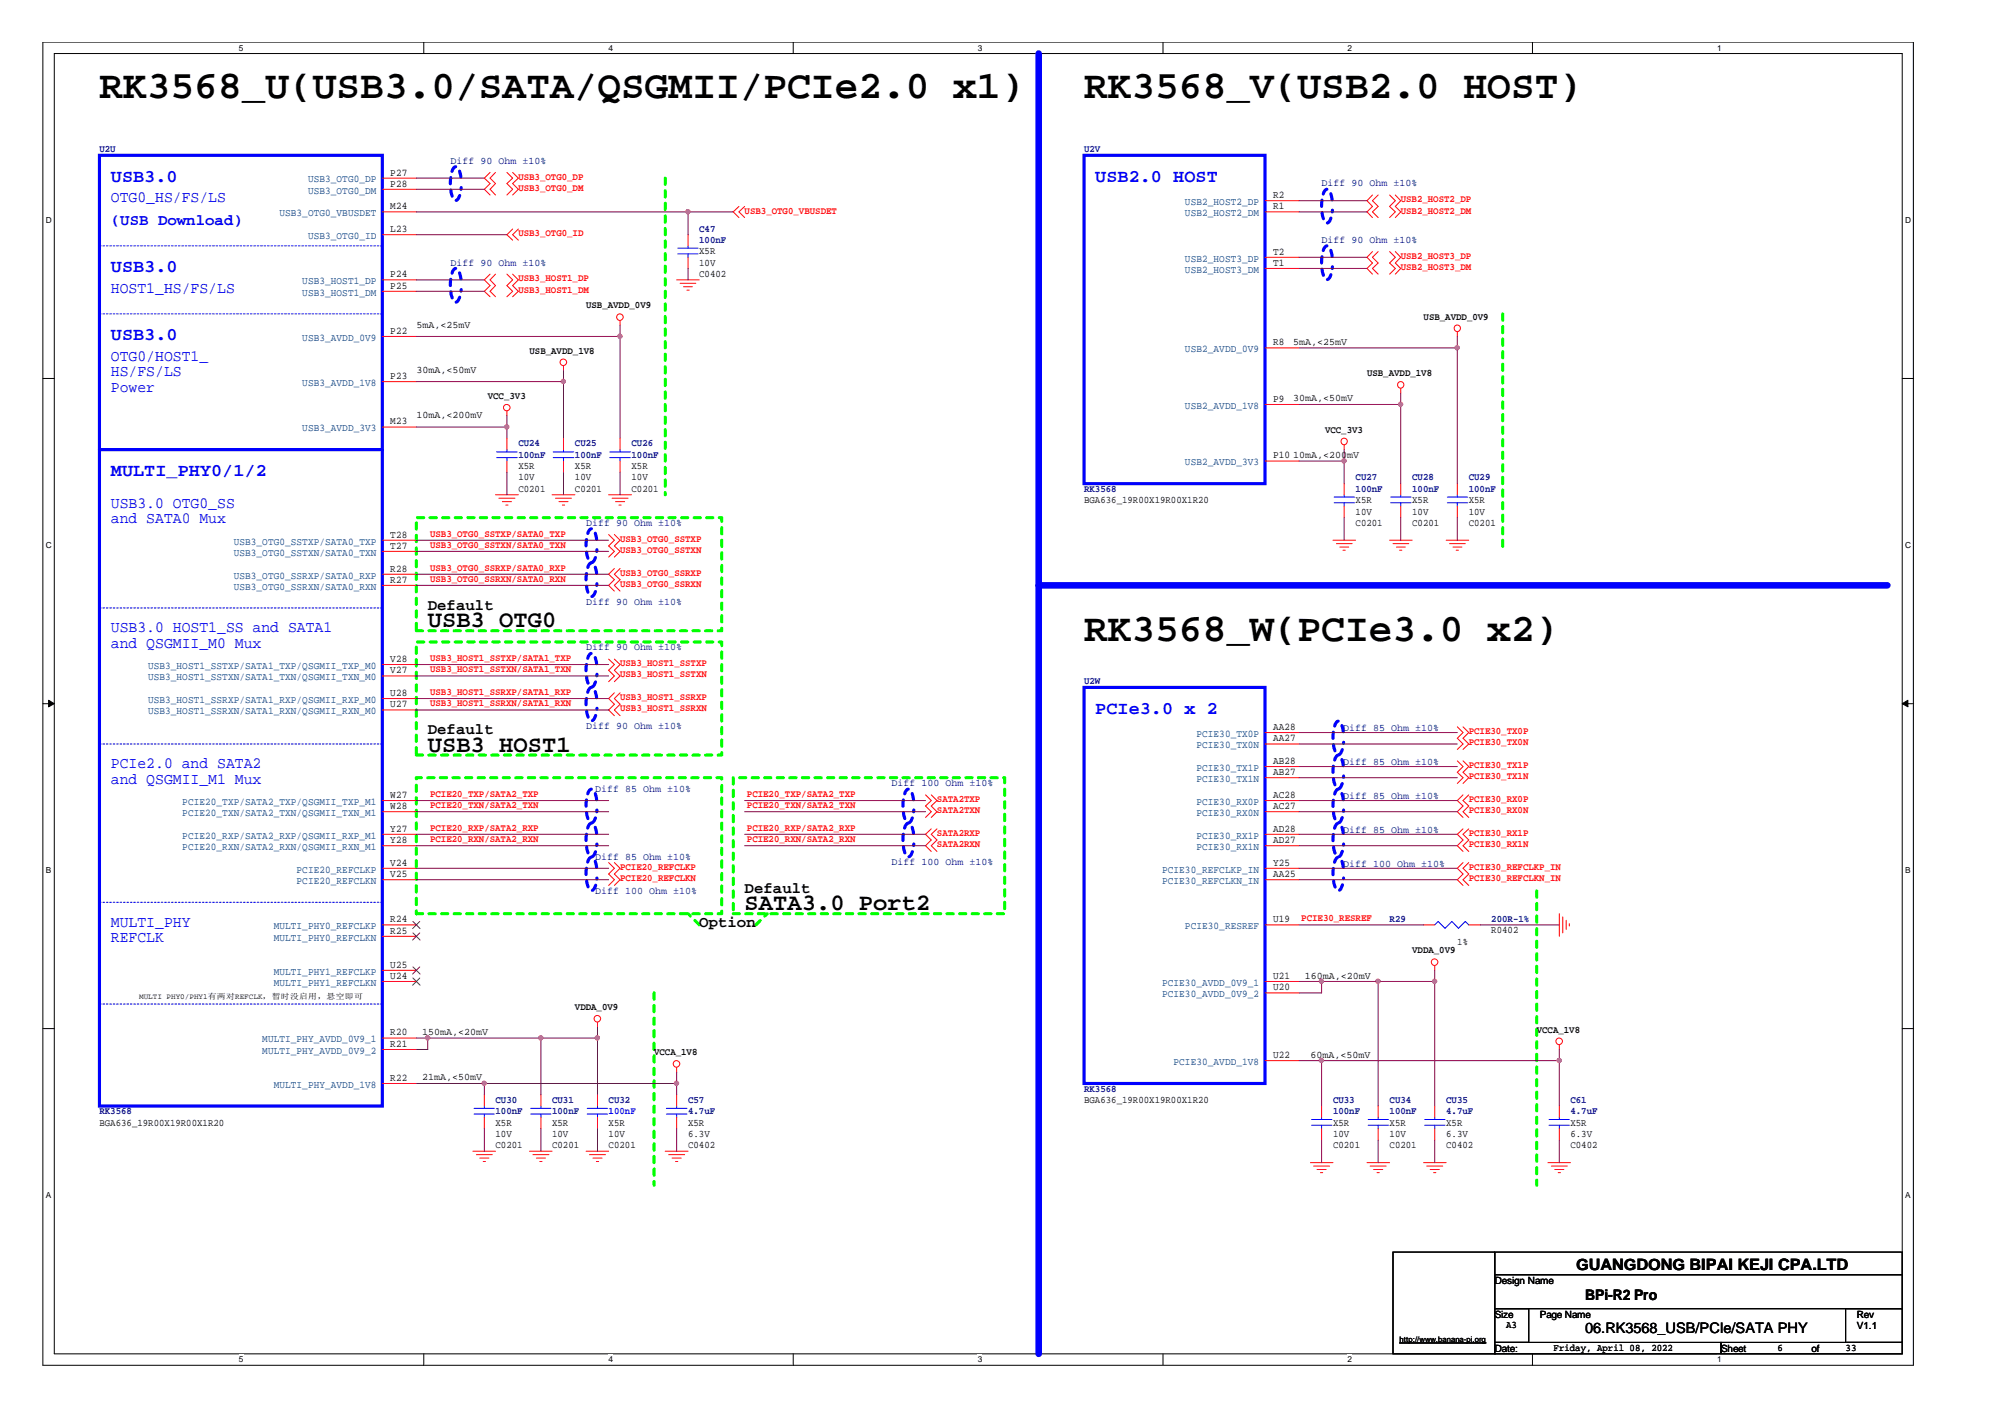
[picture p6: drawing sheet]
<svg xmlns="http://www.w3.org/2000/svg" width="297mm" height="210mm" viewBox="0 0 297 210" stroke-linecap="round" stroke-linejoin="round" font-family="sans-serif">
<defs><g id="words">
<g font-size="5.8">
<text x="14.7" y="14.6">RK3568_U(USB3.0/SATA/QSGMII/PCIe2.0 x1)</text>
<text x="160.6" y="14.6">RK3568_V(USB2.0 HOST)</text>
<text x="160.6" y="95">RK3568_W(PCIe3.0 x2)</text>
</g>
<g font-size="3.5">
<text x="63.4" y="92.9">USB3 OTG0</text>
<text x="63.4" y="111.4">USB3 HOST1</text>
<text x="110.3" y="134.8">SATA3.0 Port2</text>
</g>
<g font-size="2.7" fill="#00f">
<text x="16.4" y="26.9">USB3.0</text>
<text x="162.3" y="26.9">USB2.0 HOST</text>
<text x="16.4" y="40.4">USB3.0</text>
<text x="16.4" y="50.4">USB3.0</text>
<text x="16.4" y="70.5">MULTI_PHY0/1/2</text>
<text x="162.3" y="105.7">PCIe3.0 x 2</text>
</g>
<g font-size="2.3" fill="#00f">
<text x="16.4" y="29.9">OTG0_HS/FS/LS</text>
<text x="16.4" y="33.3">(USB Download)</text>
<text x="16.4" y="43.4">HOST1_HS/FS/LS</text>
<text x="16.4" y="53.4">OTG0/HOST1_</text>
<text x="16.4" y="55.8">HS/FS/LS</text>
<text x="16.4" y="58.1">Power</text>
<text x="16.4" y="75.2">USB3.0 OTG0_SS</text>
<text x="16.4" y="77.5">and SATA0 Mux</text>
<text x="16.4" y="93.7">USB3.0 HOST1_SS and SATA1</text>
<text x="16.4" y="96">and QSGMII_M0 Mux</text>
<text x="16.4" y="113.8">PCIe2.0 and SATA2</text>
<text x="16.4" y="116.1">and QSGMII_M1 Mux</text>
<text x="16.4" y="137.3">MULTI_PHY</text>
<text x="16.4" y="139.6">REFCLK</text>
</g>
<g font-size="2.3">
<text x="63.4" y="90.3">Default</text>
<text x="63.4" y="108.7">Default</text>
<text x="103.6" y="137.3">Option</text>
<text x="110.3" y="132.2">Default</text>
<text x="233.5" y="188.1">GUANGDONG BIPAI KEJI CPA.LTD</text>
</g>
<g font-size="2.2">
<text x="234.9" y="197.5">06.RK3568_USB/PCIe/SATA PHY</text>
<text x="234.9" y="192.5">BPi-R2 Pro</text>
</g>
<g font-size="1.5" fill="#000080">
<text x="14.7" y="22.6">U2U</text>
<text x="160.6" y="22.6">U2V</text>
<text x="66.7" y="24.2">Diff 90 Ohm ±10%</text>
<text x="195.8" y="27.6">Diff 90 Ohm ±10%</text>
<text x="103.6" y="34.3">C47</text>
<text x="103.6" y="36">100nF</text>
<text x="195.8" y="36">Diff 90 Ohm ±10%</text>
<text x="66.7" y="39.3">Diff 90 Ohm ±10%</text>
<text x="76.8" y="66.1">CU24</text>
<text x="76.8" y="67.8">100nF</text>
<text x="85.2" y="66.1">CU25</text>
<text x="85.2" y="67.8">100nF</text>
<text x="93.6" y="66.1">CU26</text>
<text x="93.6" y="67.8">100nF</text>
<text x="200.8" y="71.2">CU27</text>
<text x="209.2" y="71.2">CU28</text>
<text x="217.6" y="71.2">CU29</text>
<text x="86.8" y="77.9">Diff 90 Ohm ±10%</text>
<text x="160.6" y="72.9">RK3568</text>
<text x="200.8" y="72.9">100nF</text>
<text x="209.2" y="72.9">100nF</text>
<text x="217.6" y="72.9">100nF</text>
<text x="86.8" y="89.6">Diff 90 Ohm ±10%</text>
<text x="86.8" y="96.3">Diff 90 Ohm ±10%</text>
<text x="160.6" y="101.4">U2W</text>
<text x="86.8" y="108">Diff 90 Ohm ±10%</text>
<text x="199" y="108.2">Diff 85 Ohm ±10%</text>
<text x="199" y="113.3">Diff 85 Ohm ±10%</text>
<text x="88.2" y="117.3">Diff 85 Ohm ±10%</text>
<text x="132.1" y="116.4">Diff 100 Ohm ±10%</text>
<text x="199" y="118.3">Diff 85 Ohm ±10%</text>
<text x="199" y="123.3">Diff 85 Ohm ±10%</text>
<text x="88.2" y="127.4">Diff 85 Ohm ±10%</text>
<text x="132.1" y="128.2">Diff 100 Ohm ±10%</text>
<text x="199" y="128.4">Diff 100 Ohm ±10%</text>
<text x="88.2" y="132.4">Diff 100 Ohm ±10%</text>
<text x="205.9" y="136.6">R29</text>
<text x="220.9" y="136.6">200R-1%</text>
<text x="160.6" y="161.7">RK3568</text>
<text x="14.7" y="165.1">RK3568</text>
<text x="73.4" y="163.4">CU30</text>
<text x="73.4" y="165.1">100nF</text>
<text x="81.8" y="163.4">CU31</text>
<text x="81.8" y="165.1">100nF</text>
<text x="90.2" y="163.4">CU32</text>
<text x="101.9" y="163.4">C57</text>
<text x="101.9" y="165.1">4.7uF</text>
<text x="197.5" y="163.4">CU33</text>
<text x="197.5" y="165.1">100nF</text>
<text x="205.9" y="163.4">CU34</text>
<text x="205.9" y="165.1">100nF</text>
<text x="214.2" y="163.4">CU35</text>
<text x="214.2" y="165.1">4.7uF</text>
<text x="232.7" y="163.4">C61</text>
<text x="232.7" y="165.1">4.7uF</text>
</g>
<g font-size="1.5" fill="#004080">
<text x="45.6" y="27">USB3_OTG0_DP</text>
<text x="45.6" y="28.7">USB3_OTG0_DM</text>
<text x="41.4" y="32">USB3_OTG0_VBUSDET</text>
<text x="45.6" y="35.4">USB3_OTG0_ID</text>
<text x="175.6" y="30.4">USB2_HOST2_DP</text>
<text x="175.6" y="32">USB2_HOST2_DM</text>
<text x="175.6" y="38.7">USB2_HOST3_DP</text>
<text x="175.6" y="40.4">USB2_HOST3_DM</text>
<text x="44.8" y="42.1">USB3_HOST1_DP</text>
<text x="44.8" y="43.8">USB3_HOST1_DM</text>
<text x="44.8" y="50.5">USB3_AVDD_0V9</text>
<text x="175.6" y="52.2">USB2_AVDD_0V9</text>
<text x="44.8" y="57.2">USB3_AVDD_1V8</text>
<text x="44.8" y="63.9">USB3_AVDD_3V3</text>
<text x="175.6" y="60.6">USB2_AVDD_1V8</text>
<text x="175.6" y="68.9">USB2_AVDD_3V3</text>
<text x="34.6" y="80.7">USB3_OTG0_SSTXP/SATA0_TXP</text>
<text x="34.6" y="82.3">USB3_OTG0_SSTXN/SATA0_TXN</text>
<text x="34.6" y="85.7">USB3_OTG0_SSRXP/SATA0_RXP</text>
<text x="34.6" y="87.3">USB3_OTG0_SSRXN/SATA0_RXN</text>
<text x="21.9" y="99.1">USB3_HOST1_SSTXP/SATA1_TXP/QSGMII_TXP_M0</text>
<text x="21.9" y="100.8">USB3_HOST1_SSTXN/SATA1_TXN/QSGMII_TXN_M0</text>
<text x="21.9" y="104.1">USB3_HOST1_SSRXP/SATA1_RXP/QSGMII_RXP_M0</text>
<text x="21.9" y="105.8">USB3_HOST1_SSRXN/SATA1_RXN/QSGMII_RXN_M0</text>
<text x="177.2" y="109.1">PCIE30_TX0P</text>
<text x="177.2" y="110.8">PCIE30_TX0N</text>
<text x="27" y="119.2">PCIE20_TXP/SATA2_TXP/QSGMII_TXP_M1</text>
<text x="177.2" y="114.2">PCIE30_TX1P</text>
<text x="177.2" y="115.8">PCIE30_TX1N</text>
<text x="177.2" y="119.2">PCIE30_RX0P</text>
<text x="27" y="120.9">PCIE20_TXN/SATA2_TXN/QSGMII_TXN_M1</text>
<text x="27" y="124.2">PCIE20_RXP/SATA2_RXP/QSGMII_RXP_M1</text>
<text x="27" y="125.9">PCIE20_RXN/SATA2_RXN/QSGMII_RXN_M1</text>
<text x="177.2" y="120.9">PCIE30_RX0N</text>
<text x="177.2" y="124.2">PCIE30_RX1P</text>
<text x="177.2" y="125.9">PCIE30_RX1N</text>
<text x="43.9" y="129.3">PCIE20_REFCLKP</text>
<text x="43.9" y="131">PCIE20_REFCLKN</text>
<text x="172.2" y="129.3">PCIE30_REFCLKP_IN</text>
<text x="172.2" y="131">PCIE30_REFCLKN_IN</text>
<text x="40.6" y="137.6">MULTI_PHY0_REFCLKP</text>
<text x="175.6" y="137.6">PCIE30_RESREF</text>
<text x="40.6" y="139.3">MULTI_PHY0_REFCLKN</text>
<text x="40.6" y="144.4">MULTI_PHY1_REFCLKP</text>
<text x="40.6" y="146">MULTI_PHY1_REFCLKN</text>
<text x="172.2" y="146">PCIE30_AVDD_0V9_1</text>
<text x="172.2" y="147.7">PCIE30_AVDD_0V9_2</text>
<text x="38.9" y="154.4">MULTI_PHY_AVDD_0V9_1</text>
<text x="38.9" y="156.1">MULTI_PHY_AVDD_0V9_2</text>
<text x="40.6" y="161.1">MULTI_PHY_AVDD_1V8</text>
<text x="173.9" y="157.7">PCIE30_AVDD_1V8</text>
</g>
<g font-size="1.5">
<text x="57.8" y="26">P27</text>
<text x="57.8" y="27.7">P28</text>
<text x="188.6" y="29.4">R2</text>
<text x="57.8" y="31">M24</text>
<text x="57.8" y="34.4">L23</text>
<text x="188.6" y="31">R1</text>
<text x="57.8" y="41.1">P24</text>
<text x="103.6" y="41">C0402</text>
<text x="103.6" y="37.6">X5R</text>
<text x="103.6" y="39.3">10V</text>
<text x="188.6" y="37.7">T2</text>
<text x="188.6" y="39.4">T1</text>
<text x="57.8" y="42.8">P25</text>
<text x="86.8" y="45.7">USB_AVDD_0V9</text>
<text x="210.9" y="47.4">USB_AVDD_0V9</text>
<text x="57.8" y="49.5">P22</text>
<text x="61.7" y="48.6">5mA,&lt;25mV</text>
<text x="78.4" y="52.4">USB_AVDD_1V8</text>
<text x="188.6" y="51.2">R8</text>
<text x="191.6" y="51.1">5mA,&lt;25mV</text>
<text x="57.8" y="56.1">P23</text>
<text x="61.7" y="55.3">30mA,&lt;50mV</text>
<text x="72.3" y="59.1">VCC_3V3</text>
<text x="188.6" y="59.5">P9</text>
<text x="191.6" y="59.5">30mA,&lt;50mV</text>
<text x="202.5" y="55.8">USB_AVDD_1V8</text>
<text x="57.8" y="62.9">M23</text>
<text x="61.7" y="61.9">10mA,&lt;200mV</text>
<text x="196.3" y="64.1">VCC_3V3</text>
<text x="76.8" y="69.5">X5R</text>
<text x="76.8" y="71.2">10V</text>
<text x="85.2" y="69.5">X5R</text>
<text x="85.2" y="71.2">10V</text>
<text x="93.6" y="69.5">X5R</text>
<text x="93.6" y="71.2">10V</text>
<text x="188.6" y="67.9">P10</text>
<text x="191.6" y="67.8">10mA,&lt;200mV</text>
<text x="76.8" y="72.9">C0201</text>
<text x="85.2" y="72.9">C0201</text>
<text x="93.6" y="72.9">C0201</text>
<text x="160.6" y="74.5">BGA636_19R00X19R00X1R20</text>
<text x="200.8" y="77.9">C0201</text>
<text x="200.8" y="74.5">X5R</text>
<text x="200.8" y="76.2">10V</text>
<text x="209.2" y="77.9">C0201</text>
<text x="209.2" y="74.5">X5R</text>
<text x="209.2" y="76.2">10V</text>
<text x="217.6" y="77.9">C0201</text>
<text x="217.6" y="74.5">X5R</text>
<text x="217.6" y="76.2">10V</text>
<text x="57.8" y="79.6">T28</text>
<text x="57.8" y="81.3">T27</text>
<text x="57.8" y="84.7">R28</text>
<text x="57.8" y="86.3">R27</text>
<text x="57.8" y="98.1">V28</text>
<text x="57.8" y="99.8">V27</text>
<text x="57.8" y="103.1">U28</text>
<text x="57.8" y="104.8">U27</text>
<text x="188.6" y="108.1">AA28</text>
<text x="188.6" y="109.8">AA27</text>
<text x="188.6" y="113.2">AB28</text>
<text x="57.8" y="118.2">W27</text>
<text x="57.8" y="119.9">W28</text>
<text x="188.6" y="114.8">AB27</text>
<text x="188.6" y="118.2">AC28</text>
<text x="188.6" y="119.9">AC27</text>
<text x="57.8" y="123.2">Y27</text>
<text x="57.8" y="124.9">Y28</text>
<text x="188.6" y="123.2">AD28</text>
<text x="188.6" y="124.9">AD27</text>
<text x="57.8" y="128.2">V24</text>
<text x="57.8" y="129.9">V25</text>
<text x="188.6" y="128.2">Y25</text>
<text x="188.6" y="129.9">AA25</text>
<text x="57.8" y="136.6">R24</text>
<text x="188.6" y="136.6">U19</text>
<text x="57.8" y="138.3">R25</text>
<text x="57.8" y="143.4">U25</text>
<text x="209.2" y="141.2">VDDA_0V9</text>
<text x="215.9" y="139.9">1%</text>
<text x="220.9" y="138.2">R0402</text>
<text x="57.8" y="145">U24</text>
<text x="85.2" y="149.6">VDDA_0V9</text>
<text x="188.6" y="145">U21</text>
<text x="188.6" y="146.7">U20</text>
<text x="193.3" y="145">160mA,&lt;20mV</text>
<text x="57.8" y="155.1">R21</text>
<text x="57.8" y="153.4">R20</text>
<text x="62.5" y="153.3">150mA,&lt;20mV</text>
<text x="227.7" y="153">VCCA_1V8</text>
<text x="57.8" y="160.1">R22</text>
<text x="62.5" y="160">21mA,&lt;50mV</text>
<text x="96.9" y="156.4">VCCA_1V8</text>
<text x="188.6" y="156.7">U22</text>
<text x="194.1" y="156.7">60mA,&lt;50mV</text>
<text x="14.7" y="166.7">BGA636_19R00X19R00X1R20</text>
<text x="73.4" y="166.7">X5R</text>
<text x="81.8" y="166.7">X5R</text>
<text x="90.2" y="166.7">X5R</text>
<text x="101.9" y="166.7">X5R</text>
<text x="160.6" y="163.4">BGA636_19R00X19R00X1R20</text>
<text x="197.5" y="166.7">X5R</text>
<text x="205.9" y="166.7">X5R</text>
<text x="214.2" y="166.7">X5R</text>
<text x="232.7" y="166.7">X5R</text>
<text x="73.4" y="170.1">C0201</text>
<text x="73.4" y="168.4">10V</text>
<text x="81.8" y="170.1">C0201</text>
<text x="81.8" y="168.4">10V</text>
<text x="90.2" y="170.1">C0201</text>
<text x="90.2" y="168.4">10V</text>
<text x="101.9" y="170.1">C0402</text>
<text x="101.9" y="168.4">6.3V</text>
<text x="197.5" y="170.1">C0201</text>
<text x="197.5" y="168.4">10V</text>
<text x="205.9" y="170.1">C0201</text>
<text x="205.9" y="168.4">10V</text>
<text x="214.2" y="170.1">C0402</text>
<text x="214.2" y="168.4">6.3V</text>
<text x="232.7" y="170.1">C0402</text>
<text x="232.7" y="168.4">6.3V</text>
<text x="221.4" y="190.2">Design Name</text>
<text x="221.4" y="195.2">Size</text>
<text x="223.1" y="196.7">A3</text>
<text x="228.1" y="195.2">Page Name</text>
<text x="275.1" y="195.2">Rev</text>
<text x="275.1" y="196.9">V1.1</text>
<text x="221.4" y="200.2">Date:</text>
<text x="230.2" y="200.1">Friday, April 08, 2022</text>
<text x="255" y="200.2">Sheet</text>
<text x="263.4" y="200.1">6</text>
<text x="268.4" y="200.2">of</text>
<text x="273.4" y="200.1">33</text>
</g>
<g font-size="1.5" fill="#f00">
<text x="76.8" y="26.6">USB3_OTG0_DP</text>
<text x="76.8" y="28.3">USB3_OTG0_DM</text>
<text x="207.5" y="29.9">USB2_HOST2_DP</text>
<text x="76.8" y="35">USB3_OTG0_ID</text>
<text x="110.3" y="31.6">USB3_OTG0_VBUSDET</text>
<text x="207.5" y="31.6">USB2_HOST2_DM</text>
<text x="76.8" y="41.7">USB3_HOST1_DP</text>
<text x="207.5" y="38.3">USB2_HOST3_DP</text>
<text x="207.5" y="40">USB2_HOST3_DM</text>
<text x="76.8" y="43.4">USB3_HOST1_DM</text>
<text x="63.7" y="79.5">USB3_OTG0_SSTXP/SATA0_TXP</text>
<text x="63.7" y="81.1">USB3_OTG0_SSTXN/SATA0_TXN</text>
<text x="91.9" y="80.2">USB3_OTG0_SSTXP</text>
<text x="91.9" y="81.9">USB3_OTG0_SSTXN</text>
<text x="63.7" y="84.5">USB3_OTG0_SSRXP/SATA0_RXP</text>
<text x="63.7" y="86.2">USB3_OTG0_SSRXN/SATA0_RXN</text>
<text x="91.9" y="85.3">USB3_OTG0_SSRXP</text>
<text x="91.9" y="86.9">USB3_OTG0_SSRXN</text>
<text x="63.7" y="97.9">USB3_HOST1_SSTXP/SATA1_TXP</text>
<text x="63.7" y="99.6">USB3_HOST1_SSTXN/SATA1_TXN</text>
<text x="91.9" y="98.7">USB3_HOST1_SSTXP</text>
<text x="91.9" y="100.3">USB3_HOST1_SSTXN</text>
<text x="63.7" y="102.9">USB3_HOST1_SSRXP/SATA1_RXP</text>
<text x="63.7" y="104.6">USB3_HOST1_SSRXN/SATA1_RXN</text>
<text x="91.9" y="103.7">USB3_HOST1_SSRXP</text>
<text x="91.9" y="105.4">USB3_HOST1_SSRXN</text>
<text x="217.6" y="108.7">PCIE30_TX0P</text>
<text x="217.6" y="110.4">PCIE30_TX0N</text>
<text x="217.6" y="113.8">PCIE30_TX1P</text>
<text x="63.7" y="118">PCIE20_TXP/SATA2_TXP</text>
<text x="63.7" y="119.7">PCIE20_TXN/SATA2_TXN</text>
<text x="110.7" y="118">PCIE20_TXP/SATA2_TXP</text>
<text x="110.7" y="119.7">PCIE20_TXN/SATA2_TXN</text>
<text x="138.8" y="118.8">SATA2TXP</text>
<text x="217.6" y="115.5">PCIE30_TX1N</text>
<text x="217.6" y="118.8">PCIE30_RX0P</text>
<text x="63.7" y="123">PCIE20_RXP/SATA2_RXP</text>
<text x="63.7" y="124.7">PCIE20_RXN/SATA2_RXN</text>
<text x="110.7" y="123">PCIE20_RXP/SATA2_RXP</text>
<text x="110.7" y="124.7">PCIE20_RXN/SATA2_RXN</text>
<text x="138.8" y="120.5">SATA2TXN</text>
<text x="138.8" y="123.8">SATA2RXP</text>
<text x="138.8" y="125.5">SATA2RXN</text>
<text x="217.6" y="120.5">PCIE30_RX0N</text>
<text x="217.6" y="123.8">PCIE30_RX1P</text>
<text x="217.6" y="125.5">PCIE30_RX1N</text>
<text x="91.9" y="128.8">PCIE20_REFCLKP</text>
<text x="91.9" y="130.5">PCIE20_REFCLKN</text>
<text x="217.6" y="128.8">PCIE30_REFCLKP_IN</text>
<text x="217.6" y="130.5">PCIE30_REFCLKN_IN</text>
<text x="192.8" y="136.5">PCIE30_RESREF</text>
</g>
<text font-size="1.5" fill="#00f" x="90.2" y="165.1">100nF</text>
<g font-size="1.2">
<text x="35.4" y="7.5">5</text>
<text x="90.1" y="7.5">4</text>
<text x="144.9" y="7.5">3</text>
<text x="199.6" y="7.5">2</text>
<text x="254.4" y="7.5">1</text>
<text x="6.8" y="33.1">D</text>
<text x="282.2" y="33.1">D</text>
<text x="6.8" y="81.2">C</text>
<text x="282.2" y="81.2">C</text>
<text x="6.8" y="129.4">B</text>
<text x="282.2" y="129.4">B</text>
<text x="6.8" y="177.5">A</text>
<text x="282.2" y="177.5">A</text>
<text x="35.4" y="201.8">5</text>
<text x="90.1" y="201.8">4</text>
<text x="144.9" y="201.8">3</text>
<text x="199.6" y="201.8">2</text>
<text x="254.4" y="201.8">1</text>
</g>
<g font-size="1.1">
<text x="20.6" y="148.1">MULTI PHY0/PHY1有两对REFCLK，暂时没启用，悬空即可</text>
<text x="207.3" y="198.8">http://www.banana-pi.org</text>
</g>
</g></defs>
<path d="M6.3 6.2h277.2v196h-277.2zM8 7.9h273.8v192.6h-273.8z" fill="none" stroke="#000" stroke-width=".15"/>
<g fill="#fff">
<path d="M35.4 6.4h.6v1.4h-.6z"/>
<path d="M35.4 200.7h.6v1.4h-.6z"/>
</g>
<path d="M62.8 6.2v1.7M62.8 200.5v1.7" fill="none" stroke="#000" stroke-width=".15"/>
<g fill="#fff">
<path d="M90.1 6.4h.7v1.4h-.7z"/>
<path d="M90.1 200.7h.7v1.4h-.7z"/>
</g>
<path d="M117.5 6.2v1.7M117.5 200.5v1.7" fill="none" stroke="#000" stroke-width=".15"/>
<g fill="#fff">
<path d="M144.9 6.4h.6v1.4h-.6z"/>
<path d="M144.9 200.7h.6v1.4h-.6z"/>
</g>
<path d="M172.3 6.2v1.7M172.3 200.5v1.7" fill="none" stroke="#000" stroke-width=".15"/>
<g fill="#fff">
<path d="M199.6 6.4h.7v1.4h-.7z"/>
<path d="M199.6 200.7h.7v1.4h-.7z"/>
</g>
<path d="M227 6.2v1.7M227 200.5v1.7" fill="none" stroke="#000" stroke-width=".15"/>
<g fill="#fff">
<path d="M254.4 6.4h.6v1.4h-.6z"/>
<path d="M254.4 200.7h.6v1.4h-.6z"/>
<path d="M6.8 31.9h.8v1.4h-.8z"/>
<path d="M282.2 31.9h.9v1.4h-.9z"/>
<path d="M6.8 80.1h.8v1.4h-.8z"/>
<path d="M282.2 80.1h.9v1.4h-.9z"/>
</g>
<path d="M6.3 56.1h1.7M281.8 56.1h1.7" fill="none" stroke="#000" stroke-width=".15"/>
<g fill="#fff">
<path d="M6.8 128.2h.7v1.4h-.7z"/>
<path d="M282.2 128.2h.8v1.4h-.8z"/>
</g>
<path d="M6.3 104.2h1.7M281.8 104.2h1.7" fill="none" stroke="#000" stroke-width=".15"/>
<g fill="#000" stroke="#000" stroke-width=".15">
<path d="M7.2 103.7l.8 .5-.8 .5z" fill-rule="evenodd"/>
<path d="M281.8 104.2l.9-.5v1z" fill-rule="evenodd"/>
</g>
<g fill="#fff">
<path d="M6.8 176.4h.7v1.4h-.7z"/>
<path d="M282.2 176.4h.8v1.4h-.8z"/>
</g>
<path d="M6.3 152.4h1.7M281.8 152.4h1.7M206.4 185.5h15v15h-15zM221.4 185.5h60.4v3.3h-60.4zM221.4 188.8h60.4v5.1h-60.4zM221.4 193.9h5.1v5h-5.1zM221.4 198.9h33.6v1.6h-33.6zM255 198.9h26.8v1.6h-26.8zM273.4 193.9h8.4v5h-8.4z" fill="none" stroke="#000" stroke-width=".15"/>
<path d="M153.9 7.9v192.6M153.9 86.7h125.7" fill="none" stroke="#00f" stroke-width=".97"/>
<path d="M98.6 26.4v46.9M222.6 46.5v35.2M61.7 76.7h45.2v16.7h-45.2zM61.7 95.1h45.2v16.8h-45.2zM61.7 115.2h45.2v20.2h-45.2zM108.6 115.2h40.2v20.2h-40.2zM103.6 137l-1.7-1.6M112 137l1.7-1.6M227.7 132v43.6M96.9 147.1v28.5" fill="none" stroke="#0f0" stroke-width=".47" stroke-dasharray=".9 .9"/>
<g fill="none" stroke="#00f" stroke-width=".47" stroke-dasharray=".9 .9">
<path d="M68.3 26.3a1.8 1.8 0 0 0-.8-1.6 1.29 1.29 0 0 0-.7 1.2l-.1 1.3a4.1 4.1 0 0 0 .6 2.4l.2 .1a1.38 1.38 0 0 0 .7-1.3l.1-.6M197.4 29.6a1.8 1.8 0 0 0-.8-1.6 1.29 1.29 0 0 0-.7 1.3l-.1 1.2a4.1 4.1 0 0 0 .6 2.4l.2 .1a1.38 1.38 0 0 0 .7-1.3l.1-.6M197.4 38a1.8 1.8 0 0 0-.8-1.6 1.29 1.29 0 0 0-.7 1.3l-.1 1.2a4.1 4.1 0 0 0 .6 2.4l.2 .1a1.38 1.38 0 0 0 .7-1.3l.1-.6M68.3 41.3a1.8 1.8 0 0 0-.8-1.5 1.29 1.29 0 0 0-.7 1.2l-.1 1.3a4.1 4.1 0 0 0 .6 2.4l.2 .1a1.34 1.34 0 0 0 .7-1.3l.1-.6M88.4 79.9a1.8 1.8 0 0 0-.8-1.6 1.29 1.29 0 0 0-.7 1.3l-.1 1.2a4.1 4.1 0 0 0 .6 2.4l.2 .1a1.38 1.38 0 0 0 .8-1.3v-.6M88.4 98.3a1.76 1.76 0 0 0-.8-1.5 1.29 1.29 0 0 0-.7 1.2l-.1 1.3a4.1 4.1 0 0 0 .6 2.4l.2 .1a1.38 1.38 0 0 0 .8-1.3v-.6M88.4 84.9a1.8 1.8 0 0 0-.8-1.5 1.29 1.29 0 0 0-.7 1.2l-.1 1.3a4.1 4.1 0 0 0 .6 2.4l.2 .1a1.38 1.38 0 0 0 .8-1.3v-.6M88.4 103.3a1.76 1.76 0 0 0-.8-1.5 1.28 1.28 0 0 0-.7 1.2l-.1 1.3a4.1 4.1 0 0 0 .6 2.4l.2 .1a1.32 1.32 0 0 0 .8-1.3v-.6M88.4 118.5a1.8 1.8 0 0 0-.8-1.6 1.29 1.29 0 0 0-.7 1.2l-.1 1.3a4.1 4.1 0 0 0 .6 2.4l.2 .1a1.38 1.38 0 0 0 .8-1.3v-.6M135.3 118.5a1.8 1.8 0 0 0-.7-1.6 1.29 1.29 0 0 0-.7 1.2l-.1 1.3a4.1 4.1 0 0 0 .6 2.4l.2 .1a1.38 1.38 0 0 0 .7-1.3l.1-.6M199 108.4a1.9 1.9 0 0 0-.7-1.6 1.29 1.29 0 0 0-.7 1.3l-.1 1.2a4.1 4.1 0 0 0 .6 2.4l.2 .1a1.37 1.37 0 0 0 .7-1.2l.1-.6M199 113.4a1.9 1.9 0 0 0-.7-1.5 1.29 1.29 0 0 0-.7 1.2l-.1 1.3a4.1 4.1 0 0 0 .6 2.4l.2 .1a1.44 1.44 0 0 0 .7-1.3l.1-.7"/>
<path d="M199 118.5a1.9 1.9 0 0 0-.7-1.6 1.29 1.29 0 0 0-.7 1.2l-.1 1.3a4.1 4.1 0 0 0 .6 2.4l.2 .1a1.44 1.44 0 0 0 .7-1.3l.1-.6M88.4 123.5a1.76 1.76 0 0 0-.8-1.6 1.29 1.29 0 0 0-.7 1.3l-.1 1.2a4.1 4.1 0 0 0 .6 2.4l.2 .1a1.38 1.38 0 0 0 .8-1.3v-.6M88.4 128.5a1.76 1.76 0 0 0-.8-1.5 1.28 1.28 0 0 0-.7 1.2l-.1 1.2a4.1 4.1 0 0 0 .6 2.4l.2 .1a1.32 1.32 0 0 0 .8-1.2v-.6M135.3 123.5a1.76 1.76 0 0 0-.7-1.6 1.29 1.29 0 0 0-.7 1.3l-.1 1.2a4.1 4.1 0 0 0 .6 2.4l.2 .1a1.38 1.38 0 0 0 .7-1.3l.1-.6M199 123.5a1.86 1.86 0 0 0-.7-1.6 1.29 1.29 0 0 0-.7 1.3l-.1 1.2a4.1 4.1 0 0 0 .6 2.4l.2 .1a1.44 1.44 0 0 0 .7-1.3l.1-.6M199 128.5a1.86 1.86 0 0 0-.7-1.5 1.28 1.28 0 0 0-.7 1.2l-.1 1.2a4.1 4.1 0 0 0 .6 2.4l.2 .1a1.37 1.37 0 0 0 .7-1.2l.1-.6"/>
</g>
<g fill="none" stroke="#f00" stroke-width=".15">
<path d="M56.6 26.4h5.1M56.6 28h5.1M56.6 31.4h5.1M56.6 34.8h5.1M72.6 25.5l-.8 .9 .8 .8-.8 .8 .8 .9M73.4 25.5l-.8 .9 .8 .8-.8 .8 .8 .9M75.1 25.5l.8 .9-.8 .8 .8 .8-.8 .9M75.9 25.5l.9 .9-.9 .8 .9 .8-.9 .9M75.9 33.9l-.8 .9 .8 .8M76.8 33.9l-.9 .9 .9 .8M101.9 34.8v1.6M101.9 38.1v1.7"/>
<path d="M109.5 30.6l-.9 .8 .9 .8M110.3 30.6l-.8 .8 .8 .8M187.4 31.4h5M187.4 29.7h5M187.4 38.1h5M187.4 39.8h5M203.3 28.9l-.8 .8 .8 .9-.8 .8 .8 .8M203.3 37.3l-.8 .8 .8 .9-.8 .8 .8 .8M204.2 28.9l-.9 .8 .9 .9-.9 .8 .9 .8M204.2 37.3l-.9 .8 .9 .9-.9 .8 .9 .8M205.9 28.9l.8 .8-.8 .9 .8 .8-.8 .8M205.9 37.3l.8 .8-.8 .9 .8 .8-.8 .8"/>
<path d="M206.7 28.9l.8 .8-.8 .9 .8 .8-.8 .8M206.7 37.3l.8 .8-.8 .9 .8 .8-.8 .8M56.6 41.5h5.1M56.6 43.2h5.1M56.6 49.8h5.1M56.6 56.5h5.1M72.6 40.6l-.8 .9 .8 .8-.8 .9 .8 .8M73.4 40.6l-.8 .9 .8 .8-.8 .9 .8 .8M75.1 40.6l.8 .9-.8 .8 .8 .9-.8 .8M75.9 40.6l.9 .9-.9 .8 .9 .9-.9 .8M83.5 54.2v.7M91.9 47.5v.6"/>
<path d="M100.2 41.5h3.4M100.8 42h2.3M101.3 42.5h1.3M101.8 43h.3M187.4 51.5h5M187.4 59.9h5M207.5 57.5v.7M215.9 49.2v.6M56.6 63.3h5.1M73.4 73.3h3.4M73.9 73.8h2.4M74.4 74.3h1.4"/>
<path d="M74.9 74.8h.4M75.1 60.9v.7M75.1 64.9v1.7M75.1 68.3v1.6M81.8 73.3h3.4M82.3 73.8h2.4M82.8 74.3h1.4M83.3 74.8h.4M83.5 64.9v1.7M83.5 68.3v1.6M90.2 73.3h3.4M90.2 79.2l.8 .8-.8 .9 .8 .8-.8 .8"/>
<path d="M90.7 73.8h2.3M91 79.2l.9 .8-.9 .9 .9 .8-.9 .8M91.2 74.3h1.3M91.7 74.8h.3M91.9 64.9v1.7M91.9 68.3v1.6M187.4 68.3h5M199.1 65.9v.7M199.1 71.6v1.7M199.1 75v1.7M207.5 71.6v1.7M207.5 75v1.7"/>
<path d="M215.9 71.6v1.7M215.9 75v1.7M56.6 80h5.1M56.6 81.7h5.1M56.6 85.1h5.1M56.6 86.7h5.1M56.6 98.4h5.1M90.2 97.6l.8 .8-.8 .9 .8 .8-.8 .9M91 84.2l-.8 .9 .8 .8-.8 .8 .8 .9M91 97.6l.9 .8-.9 .9 .9 .8-.9 .9M91.9 84.2l-.9 .9 .9 .8-.9 .8 .9 .9M197.5 80h3.3"/>
<path d="M198 80.5h2.3M198.5 81h1.3M199 81.5h.3M205.9 80h3.3M206.4 80.5h2.3M206.9 81h1.3M207.3 81.5h.4M214.2 80h3.4M214.8 80.5h2.3M215.3 81h1.3M215.7 81.5h.4M56.6 100.1h5.1"/>
<path d="M56.6 103.5h5.1M56.6 105.2h5.1M56.6 118.6h5.1M91 102.6l-.8 .9 .8 .8-.8 .9 .8 .8M91.9 102.6l-.9 .9 .9 .8-.9 .9 .9 .8M137.1 117.7l.9 .9-.9 .8 .9 .8-.9 .9M138 117.7l.8 .9-.8 .8 .8 .8-.8 .9M187.4 118.6h5M187.4 108.5h5M187.4 110.2h5M187.4 113.6h5M187.4 115.2h5"/>
<path d="M215.9 107.7l.8 .8-.8 .9 .8 .8-.8 .8M215.9 112.7l.8 .9-.8 .8 .8 .8-.8 .8M216.7 107.7l.9 .8-.9 .9 .9 .8-.9 .8M216.7 112.7l.9 .9-.9 .8 .9 .8-.9 .8M216.7 117.7l-.8 .9 .8 .8-.8 .8 .8 .9M217.6 117.7l-.9 .9 .9 .8-.9 .8 .9 .9M56.6 137h5.1M56.6 138.7h5.1M56.6 120.2h5.1M56.6 123.6h5.1M56.6 125.3h5.1M56.6 128.6h5.1"/>
<path d="M56.6 130.3h5.1M90.2 127.8l.8 .8-.8 .9 .8 .8-.8 .9M91 127.8l.9 .8-.9 .9 .9 .8-.9 .9M138 122.8l-.9 .8 .9 .8-.9 .9 .9 .8M138.8 122.8l-.8 .8 .8 .8-.8 .9 .8 .8M187.4 137h5M187.4 120.2h5M187.4 123.6h5M187.4 125.3h5M187.4 128.6h5M187.4 130.3h5M210.9 137h1.7"/>
<path d="M216.7 122.8l-.8 .8 .8 .8-.8 .9 .8 .8M216.7 127.8l-.8 .8 .8 .9-.8 .8 .8 .9M217.6 122.8l-.9 .8 .9 .8-.9 .9 .9 .8M217.6 127.8l-.9 .8 .9 .9-.9 .8 .9 .9M217.6 137h1.7M231 135.4v3.3M231.5 135.8v2.4M232 136.3v1.4M232.5 136.8v.4M56.6 143.7h5.1M56.6 145.4h5.1M56.6 155.5h5.1"/>
<path d="M56.6 153.8h5.1M88.5 151.4v.7M100.2 158.1v.7M187.4 145.4h5M187.4 147.1h5M187.4 157.1h5M212.6 143.1v.6M231 154.8v.7M56.6 160.5h5.1M70.1 170.5h3.3M70.6 171h2.3M71.1 171.5h1.3"/>
<path d="M71.6 172.1h.3M71.8 162.2v1.6M71.8 165.5v1.7M78.4 170.5h3.4M79 171h2.3M79.5 171.5h1.3M80 172.1h.3M80.1 162.2v1.6M80.1 165.5v1.7M86.8 170.5h3.4M87.3 171h2.4M87.8 171.5h1.4"/>
<path d="M88.3 172.1h.4M88.5 162.2v1.6M88.5 165.5v1.7M98.6 170.5h3.3M99.1 171h2.3M99.6 171.5h1.3M100.1 172.1h.3M100.2 162.2v1.6M100.2 165.5v1.7M194.1 172.2h3.4M194.6 172.7h2.4M195.1 173.2h1.4"/>
<path d="M195.6 173.7h.4M195.8 163.8v1.7M195.8 167.2v1.7M202.5 172.2h3.4M203 172.7h2.4M203.5 173.2h1.4M204 173.7h.3M204.2 163.8v1.7M204.2 167.2v1.7M210.9 172.2h3.3M211.4 172.7h2.3M211.9 173.2h1.3"/>
<path d="M212.4 173.7h.3M212.6 163.8v1.7M212.6 167.2v1.7M229.3 172.2h3.4M229.8 172.7h2.4M230.3 173.2h1.4M230.8 173.7h.4M231 163.8v1.7M231 167.2v1.7"/>
<circle cx="83.5" cy="53.7" r=".49"/>
<circle cx="91.8" cy="47" r=".49"/>
<circle cx="207.5" cy="57" r=".48"/>
<circle cx="215.9" cy="48.6" r=".48"/>
<circle cx="75.1" cy="60.4" r=".48"/>
<circle cx="199.1" cy="65.4" r=".48"/>
<circle cx="88.5" cy="150.9" r=".49"/>
<circle cx="100.2" cy="157.6" r=".49"/>
<circle cx="212.5" cy="142.5" r=".49"/>
<circle cx="231" cy="154.3" r=".49"/>
</g>
<path d="M207.3 198.9h12.8" fill="none" stroke="#000" stroke-width=".18"/>
<g fill="none" stroke="#00f" stroke-width=".15">
<path d="M100.4 37.6h3M100.4 36.8h3M101.9 36.4v.4M101.9 37.6v.5M73.6 67.8h3M73.6 66.9h3M75.1 66.6v.3M75.1 67.8v.5M82 67.8h3M82 66.9h3M83.5 66.6v.3M83.5 67.8v.5"/>
<path d="M90.3 67.8h3.1M90.3 66.9h3.1M91.9 66.6v.3M91.9 67.8v.5M197.7 74.5h3M197.7 73.6h3M199.1 73.3v.3M199.1 74.5v.5M206 74.5h3M206 73.6h3M207.5 73.3v.3M207.5 74.5v.5"/>
<path d="M214.4 74.5h3M214.4 73.6h3M215.9 73.3v.3M215.9 74.5v.5M212.6 137l.5-.5 1 1 1-1 1 1 1-1 .5 .5M70.2 165h3M70.2 164.2h3M71.8 163.8v.4M71.8 165v.5M78.6 165h3M78.6 164.2h3M80.1 163.8v.4"/>
<path d="M80.1 165v.5M87 165h3M87 164.2h3M88.5 163.8v.4M88.5 165v.5M98.7 165h3.1M98.7 164.2h3.1M100.2 163.8v.4M100.2 165v.5M194.3 166.7h3M194.3 165.8h3M195.8 165.5v.3"/>
<path d="M195.8 166.7v.5M202.7 166.7h3M202.7 165.8h3M204.2 165.5v.3M204.2 166.7v.5M211.1 166.7h3M211.1 165.8h3M212.6 165.5v.3M212.6 166.7v.5M229.5 166.7h3M229.5 165.8h3M231 165.5v.3"/>
<path d="M231 166.7v.5"/>
</g>
<path d="M14.7 23h41.9v140.8h-41.9zM160.6 23h26.8v48.6h-26.8zM14.7 66.6h41.9M160.6 101.8h26.8v58.7h-26.8z" fill="none" stroke="#00f" stroke-width=".47"/>
<path d="M56.6 36.4h-41.9M56.6 46.5h-41.9M56.6 90.1h-41.9M56.6 110.2h-41.9M56.6 133.7h-41.9M56.6 148.7h-41.9" fill="none" stroke="#00f" stroke-width=".15" stroke-dasharray=".3 .3"/>
<path d="M61.2 136.5l1 1.1M61.2 138.2l1 1M62.2 136.5l-1.1 1.1M62.2 138.2l-1.1 1M61.2 143.2l1 1.1M61.2 144.9l1 1M62.2 143.2l-1.1 1.1M62.2 144.9l-1.1 1" fill="none" stroke="#804000" stroke-width=".15"/>
<g fill="none" stroke="#800040" stroke-width=".15">
<path d="M61.7 26.4h10.1M61.7 28h10.1M61.7 31.4h46.9M61.7 34.8h13.4M101.9 31.4v3.4M101.9 39.8v1.7M192.4 31.4h10.1M192.4 29.7h10.1M192.4 38.1h10.1M192.4 39.8h10.1M61.7 43.2h10.1M61.7 41.5h10.1"/>
<path d="M61.7 56.5h21.8M61.7 49.8h30.2M83.5 54.9v10M91.9 48.1v16.8M192.4 59.9h15.1M192.4 51.5h23.5M207.5 58.2v13.4M215.9 49.8v21.8M61.7 63.3h13.4M75.1 61.6v3.3M75.1 69.9v3.4M83.5 69.9v3.4"/>
<path d="M91.9 69.9v3.4M192.4 68.3h6.7M199.1 66.6v5M199.1 76.7v3.3M207.5 76.7v3.3M215.9 76.7v3.3M61.7 80h28.5M61.7 81.7h28.5M61.7 85.1h28.5M61.7 86.7h28.5M61.7 98.4h28.5M61.7 118.6h28.5"/>
<path d="M61.7 100.1h28.5M61.7 103.5h28.5M61.7 105.2h28.5M110.3 118.6h26.8M192.4 108.5h23.5M192.4 110.2h23.5M192.4 113.6h23.5M192.4 115.2h23.5M192.4 118.6h23.5M61.7 120.2h28.5M61.7 123.6h28.5M61.7 125.3h28.5"/>
<path d="M61.7 128.6h28.5M61.7 130.3h28.5M110.3 120.2h26.8M110.3 123.6h26.8M110.3 125.3h26.8M192.4 120.2h23.5M192.4 123.6h23.5M192.4 125.3h23.5M192.4 137h18.5M192.4 128.6h23.5M192.4 130.3h23.5M219.3 137h11.7"/>
<path d="M61.7 153.8h26.8M63.4 153.8v1.7h-1.7M80.1 153.8v8.4M88.5 152.1v10.1M100.2 158.8v3.4M192.4 157.1h38.6M192.4 145.4h20.2M195.8 145.4v1.7h-3.4M195.8 157.1v6.7M204.2 145.4v18.4M212.6 143.7v20.1M231 155.5v8.3"/>
<path d="M61.7 160.5h38.5M71.8 160.5v1.7M71.8 167.2v3.3M80.1 167.2v3.3M88.5 167.2v3.3M100.2 167.2v3.3M195.8 168.9v3.3M204.2 168.9v3.3M212.6 168.9v3.3M231 168.9v3.3"/>
</g>
<g fill="#f0f" stroke="#f0f" stroke-width=".15">
<circle cx="80.1" cy="153.7" r=".32"/>
<circle cx="88.5" cy="153.7" r=".32"/>
<circle cx="101.9" cy="31.4" r=".32"/>
<circle cx="71.7" cy="160.5" r=".32"/>
<circle cx="100.2" cy="160.5" r=".32"/>
<circle cx="83.5" cy="56.5" r=".32"/>
<circle cx="75.1" cy="63.2" r=".32"/>
<circle cx="91.8" cy="49.8" r=".32"/>
<circle cx="204.1" cy="145.4" r=".32"/>
<circle cx="195.8" cy="145.4" r=".32"/>
<circle cx="212.5" cy="145.4" r=".32"/>
<circle cx="207.5" cy="59.9" r=".32"/>
<circle cx="199.1" cy="68.3" r=".32"/>
<circle cx="215.9" cy="51.5" r=".32"/>
<circle cx="63.3" cy="153.7" r=".32"/>
<circle cx="195.8" cy="157.1" r=".32"/>
<circle cx="231" cy="157.1" r=".32"/>
</g>
<use href="#words"/>
</svg>
